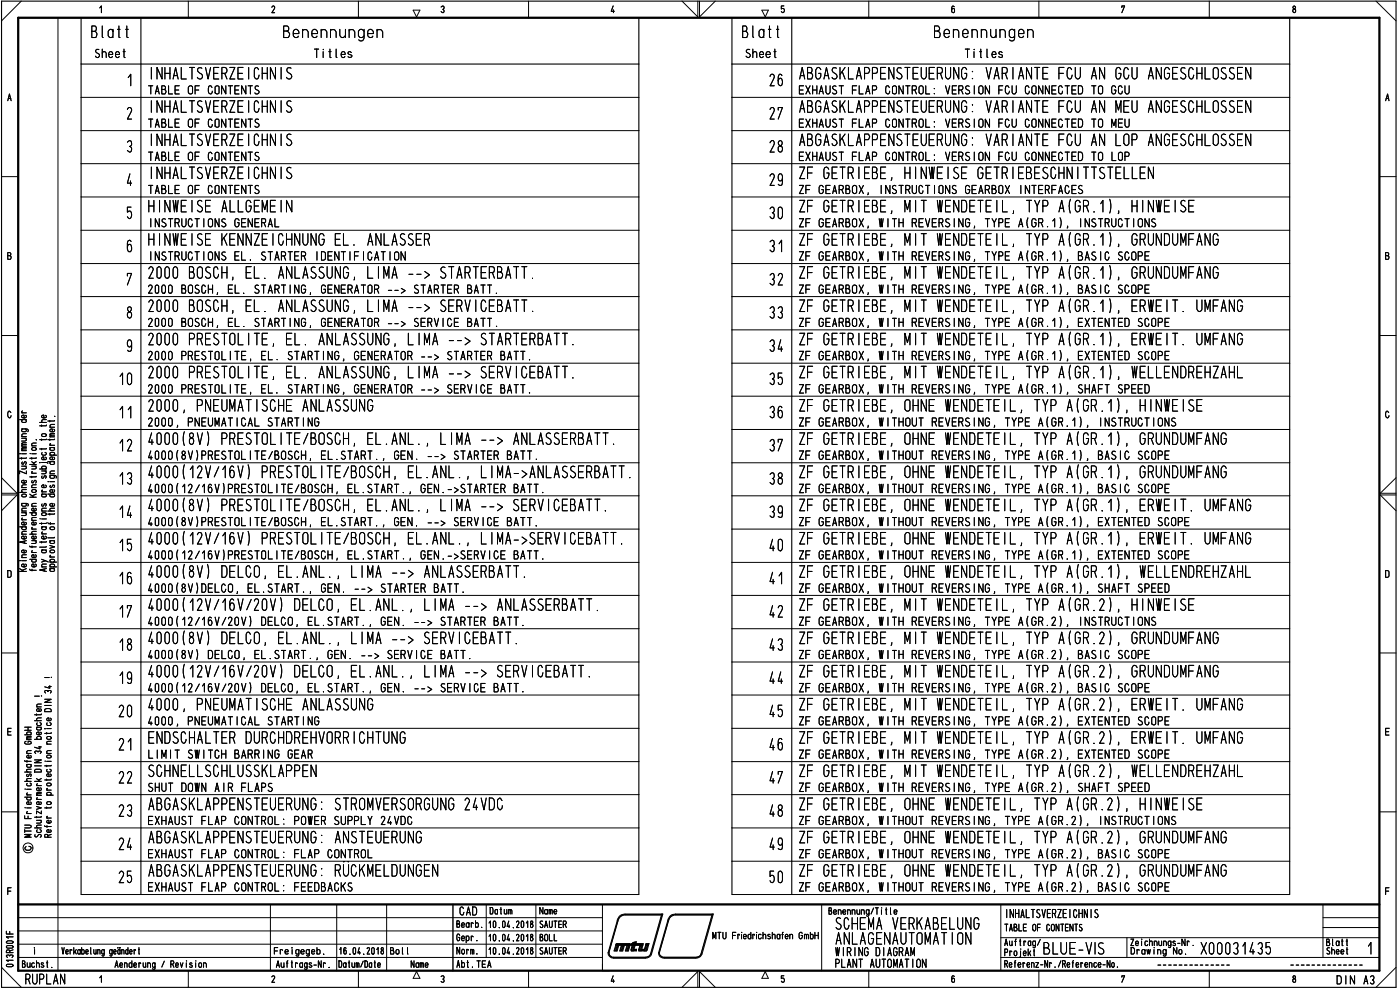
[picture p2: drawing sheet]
<svg xmlns="http://www.w3.org/2000/svg" width="420mm" height="297mm" viewBox="0 0 420 297" stroke-linecap="round" stroke-linejoin="round" font-family="sans-serif">
<defs><g id="words">
<g font-size="6.2">
<text x="205.5" y="5">\/</text>
<text x="204.8" y="296.1">/\</text>
</g>
<g font-size="5.3">
<text x="27.2" y="11.4">3lott</text>
<text x="84.7" y="11.4">3enennungen</text>
<text x="222.5" y="11.4">3lott</text>
<text x="280" y="11.4">3enennuncen</text>
<text x="46.6" y="23.9">\-ALTSV1U1 C-\ S</text>
<text x="230.7" y="23.9">26</text>
<text x="239.8" y="24">A3GASKLA331\ST1U1h\G: VAG A\T1 FGU A\ GCU A\G1SC-LOSS1\</text>
<text x="38.1" y="25.9">1</text>
<text x="37.8" y="35.9">2</text>
<text x="46.6" y="33.9">\-ALTSVEUE G-\ S</text>
<text x="239.8" y="33.9">A3GASKLADDE\STEUEh\G: VA</text>
<text x="305.5" y="33.9">A\TE FCU A\ IvEU A\GESC-LOSSE\</text>
<text x="37.8" y="45.8">3</text>
<text x="46.6" y="43.9">\-ALTSVEUE G-\ S</text>
<text x="230.7" y="45.8">28</text>
<text x="239.8" y="43.9">A3GASKLADDE\STEUEh\G: VA</text>
<text x="305.5" y="43.9">A\TE FGU A\ LO</text>
<text x="344.5" y="43.5">A\GESC-LOSSE\</text>
<text x="46.6" y="53.8">\-ALTSV1U1 C-\ S</text>
<text x="230.7" y="53.8">29</text>
<text x="239.5" y="53.8">ZF G=-H 131, - \II SI G=TE =3=SC-\ TTSTILL1\</text>
<text x="37.8" y="55.8">4</text>
<text x="37.7" y="65.8">5</text>
<text x="44.3" y="63.8">- \WE SE ALLGENE \</text>
<text x="230.6" y="63.8">30</text>
<text x="239.5" y="63.8">ZF GE-H 131, lv T WE\31TE L, TYD A(H.1), - \WE Si</text>
<text x="37.6" y="75.7">6</text>
<text x="44.3" y="73.7">- \WE Si KE\\ZE C-\U\G EL. A\LASSE</text>
<text x="230.7" y="75.7">31</text>
<text x="239.5" y="73.7">ZF GE-H 13E,</text>
<text x="271.7" y="73">V T WE\31TE L, TY3 A(G;.1), PU\3UvFA\G</text>
<text x="44.2" y="83.7">2000 30SC-, IL. A\LASSU\G, L vA --&gt; STAU13ATT.</text>
<text x="239.5" y="83.6">ZF G=-H 131, lv T W1\31T1 L, TY3 A(P.1), PU\33FA\G</text>
<text x="37.7" y="93.6">8</text>
<text x="44.2" y="93.6">2000 30SC-, IL. A\LASSU\G, L vA --&gt; SlU Cl3ATT.</text>
<text x="230.6" y="93.7">33</text>
<text x="239.5" y="93.7">ZF G=-H 131, lv T W1\31T1 L, TY3 A(P.1), 141 T. Ul\/FA\G</text>
<text x="37.7" y="105.6">9</text>
<text x="44.2" y="103.6">2000 DESTOL TE, EL. A\LASSU\G, L NA --&gt; STAUE3ATT.</text>
<text x="230.6" y="103.6">34</text>
<text x="239.5" y="103.6">ZF GE-3 13E, lv T WE\31TE L, TY3 A(H.1), ..</text>
<text x="339.4" y="103.6">EWE T. Ul\/FA\G</text>
<text x="35.5" y="113.5">10</text>
<text x="44.2" y="113.5">2000 D1STOL TI, IL. A\LASSU\G, L 4</text>
<text x="134.3" y="113.5">--&gt; SIU C13ATT.</text>
<text x="230.6" y="113.5">35</text>
<text x="239.5" y="113.5">ZF G=-H 131, lv T W1\31T1 L, TY3 A(H.1), ELL1\31I-ZA-L</text>
<text x="44.2" y="123.5">2000, 3\13AT SC-1 A\LASSU\G</text>
<text x="230.6" y="123.7">36</text>
<text x="239.5" y="123.7">ZF 0111 131, 0-\1 W1\31T1 L, TYD A(01.1), - \W1 S1</text>
<text x="35.5" y="135.5">12</text>
<text x="44.2" y="133.5">4000(8V) DESTOL TE/30SC-, EL.A\L., L NA --&gt; A\LASSE3ATT.</text>
<text x="230.6" y="133.6">37</text>
<text x="239.5" y="133.6">ZF GE-3 13E, 0-\E 11\31T= L, 7' A(H.1), HU\33FA\G</text>
<text x="35.5" y="143.5">13</text>
<text x="44.2" y="143.5">4000(12V/16V) DESTOL TE/30S0-, EL.A\L., L 4-&gt;A\LASSE3ATT.</text>
<text x="230.6" y="143.5">38</text>
<text x="239.5" y="143.5">ZF GE-R 131, 0-\E WE\DETE L, TYD A(01.1), PU\33FA\G</text>
<text x="35.5" y="155.4">14</text>
<text x="44.2" y="153.4">4000(8V) 3</text>
<text x="71" y="153.4">1STOL T1/30SC-, IL.A\L., L NA --&gt; SlU 013ATT.</text>
<text x="230.6" y="153.5">39</text>
<text x="239.5" y="153.5">ZF G1-H 131, 0-\1 W1\0111 L, TY3 A(P.1), 141 T. Ul\/FA\G</text>
<text x="35.5" y="163.4">15</text>
<text x="44.2" y="163.4">4000(12V/16V) DESTOL TE/30S0-, EL.A\L., L NA-&gt;SEV GE3ATT.</text>
<text x="230.6" y="163.4">40</text>
<text x="239.5" y="163.4">ZF GE-3 131, 0-\E 11\01T= L, TYD A(G;.1), 111 T. 3FA\G</text>
<text x="35.5" y="173.4">16</text>
<text x="44.2" y="173.4">4000(8V) 3ELCO, EL.A\L., L VA --&gt; A\LASSE3ATT.</text>
<text x="239.5" y="173.4">ZF GE-H 13E, 0-\E 11\01T= L, 7</text>
<text x="314.9" y="173.4">3 A(H.1), WELLE\FE-ZA-L</text>
<text x="230.6" y="175.3">41</text>
<text x="44.2" y="183.3">4000(12V/16V/20V) 31LCO, 1L.A\L., L NA --&gt; A\LASS13ATT.</text>
<text x="230.6" y="183.3">42</text>
<text x="239.5" y="183.3">ZF G1-H 131, lv T W1\0111 L, TY3 A(01.2), - \W1 SI</text>
<text x="35.5" y="195.3">18</text>
<text x="44.2" y="193.3">4000(8V) 3ELC0, EL.A\L., L NA --&gt; SEU CE3ATT.</text>
<text x="230.6" y="193.3">43</text>
<text x="239.5" y="193.3">ZF GE-H 131, lv T 11\01T= L, TYD A(01.2), PU\33FA\G</text>
<text x="35.5" y="203.3">19</text>
<text x="44.2" y="203.3">4000(12V/16V/20V) 3ELC0, EL.A\L., L VA --&gt; SEU GE3ATT.</text>
<text x="230.6" y="203.3">44</text>
<text x="239.5" y="203.3">ZF GE-H 13E, v T 11\01T= L, TY3 A(01.2), PU\3UvFA\G</text>
<text x="35.3" y="213.2">20</text>
<text x="44.2" y="213.2">4000, 3\13AT SC-1 A\LASSU\G</text>
<text x="230.6" y="213.1">45</text>
<text x="239.5" y="213.1">ZF G=-H 131, lv T W1\0111 L, TY3 A(01.2), I1 1 T. Ul\/FA\G</text>
<text x="35.4" y="225.2">21</text>
<text x="44.2" y="223.2">1\0SC-ALT1</text>
<text x="73.4" y="223.2">3UU-a1=-VO</text>
<text x="107.6" y="223.2">C-TU\G</text>
<text x="230.6" y="223.1">46</text>
<text x="239.5" y="223.1">ZF G1-H 131, lv T W1\0111 L, TY3 A(01.2), I1 1 T. Ul\/FA\G</text>
<text x="44.2" y="233.2">SG-\ELLSC-LUSSKLADDE\</text>
<text x="230.6" y="233.2">47</text>
<text x="239.5" y="233.2">ZF GE-3 13E, lv T 11\01T= L, TY3 A(01.2), WELLE\FE-ZA-L</text>
<text x="35.3" y="235.1">22</text>
<text x="35.3" y="243.2">23</text>
<text x="44.5" y="243.2">A3GASKLADDE\STEUEU\G: STUIdESOUU\G 24V00</text>
<text x="230.6" y="245.1">48</text>
<text x="239.5" y="243.2">ZF GE-R 131, 0-\E WE\DETE L, TYD A(P.2), - \WE SE</text>
<text x="35.3" y="255.1">24</text>
<text x="44.5" y="253.1">A3GASKLA331\ST1U11U\G: A\ST1U1h\G</text>
<text x="230.6" y="253.1">49</text>
<text x="239.5" y="253.1">ZF G=-H 131, 0-\1 W1\0111 L, TY3 A(01.2), G1U\33FA\G</text>
<text x="35.3" y="263.1">25</text>
<text x="44.5" y="263.1">A3GASKLADDE\STEUEh\G: hCKIvEL3U\GE\</text>
<text x="230.6" y="263.1">50</text>
<text x="239.5" y="263.1">ZF GE-3 131, 0-\E 11\01T= L, TYD A(01.2), Oh\33FA\O</text>
<text x="250.5" y="279">SC-1Id VRKA31LU\G</text>
<text x="250.7" y="283.5">A\LAG:\AUTOldT 0\</text>
<text x="301.4" y="283.5">Auftrag/</text>
<text x="360.3" y="286.4">Ä00031435</text>
</g>
<text font-size="4.6" x="7.5" y="295.4">RUPLAN</text>
<g font-size="3.9">
<text x="28.3" y="17.4">Sheet</text>
<text x="94.1" y="17.4">Titles</text>
<text x="223.5" y="17.4">Sheet</text>
<text x="289.4" y="17.4">Ti tles</text>
<text x="44.3" y="28.4">TABLE OF CONTENTS</text>
<text x="239.6" y="28.4">EXHAUST FLAP CONTROL: VERSION FCU CONNECTED TO GCU</text>
<text x="44.3" y="38.4">TABLE OF CONTENTS</text>
<text x="239.6" y="38.4">EXHAUST FLAP CONTROL: VERSION FCU CONNECTED TO MEU</text>
<text x="44.3" y="48.3">TABLE OF CONTENTS</text>
<text x="239.6" y="48.3">EXHAUST FLAP CONTROL: VERSION FCU CONNECTED TO LOP</text>
<text x="44.3" y="58.3">TABLE OF CONTENTS</text>
<text x="239.5" y="58.3">ZF GEARBOX, INSTRUCTIONS GEARBOX INTERFACES</text>
<text x="44.8" y="68.2">INSTRUCTIONS GENERAL</text>
<text x="239.5" y="68.2">ZF GEARBOX, WITH REVERSING, TYPE A(GR.1), INSTRUCTIONS</text>
<text x="44.8" y="78.2">INSTRUCTIONS EL. STARTER</text>
<text x="94.7" y="78.2">IDENTIFICATION</text>
<text x="239.5" y="78.2">ZF GEARBOX, WITH REVERSING, TYPE A(GR.1), BASIC SCOPE</text>
<text x="44.2" y="88.1">2000 BOSCH, EL. STARTING, GENERATOR --&gt; STARTER BATT.</text>
<text x="239.5" y="88.1">ZF GEARBOX, WITH REVERSING, TYPE A(GR.1), BASIC SCOPE</text>
<text x="44.2" y="98.1">2000 BOSCH, EL. STARTING, GENERATOR --&gt; SERVICE BATT.</text>
<text x="239.5" y="98.1">ZF GEARBOX, WITH REVERSING, TYPE A(GR.1), EXTENTED SCOPE</text>
<text x="44.2" y="108.1">2000 PRESTOLITE, EL. STARTING, GENERATOR --&gt; STARTER BATT.</text>
<text x="239.5" y="108.1">ZF GEARBOX, WITH REVERSING, TYPE A(GR.1), EXTENTED SCOPE</text>
<text x="44.2" y="118.1">2000 PRESTOLITE, EL. STARTING, GENERATOR --&gt; SERVICE BATT.</text>
<text x="239.5" y="118.1">ZF GEARBOX, WITH REVERSING, TYPE A(GR.1), SHAFT SPEED</text>
<text x="35.5" y="125.6">11</text>
<text x="44.2" y="128">2000, PNEUMATICAL STARTING</text>
<text x="239.5" y="128">ZF GEARBOX, WITHOUT REVERSING, TYPE A(GR.1), INSTRUCTIONS</text>
<text x="44.2" y="138">4000(8V)PRESTOLITE/BOSCH, EL.START., GEN. --&gt; STARTER BATT.</text>
<text x="239.5" y="138">ZF GEARBOX, WITHOUT REVERSING, TYPE A(GR.1), BASIC SCOPE</text>
<text x="44.2" y="148">4000(12/16V)PRESTOLITE/BOSCH, EL.START., GEN.-&gt;STARTER BATT.</text>
<text x="239.5" y="148">ZF GEARBOX, WITHOUT REVERSING, TYPE A(GR.1), BASIC SCOPE</text>
<text x="44.2" y="157.9">4000(8V)PRESTOLITE/BOSCH, EL.START., GEN. --&gt; SERVICE BATT.</text>
<text x="239.5" y="157.9">ZF GEARBOX, WITHOUT REVERSING, TYPE A(GR.1), EXTENTED SCOPE</text>
<text x="44.2" y="167.9">4000(12/16V)PRESTOLITE/BOSCH, EL.START., GEN.-&gt;SERVICE BATT.</text>
<text x="239.5" y="167.9">ZF GEARBOX, WITHOUT REVERSING, TYPE A(GR.1), EXTENTED SCOPE</text>
<text x="44.2" y="177.9">4000(8V)DELCO, EL.START., GEN. --&gt; STARTER BATT.</text>
<text x="239.5" y="177.9">ZF GEARBOX, WITHOUT REVERSING, TYPE A(GR.1), SHAFT SPEED</text>
<text x="44.2" y="187.8">4000(12/16V/20V) DELCO, EL.START., GEN. --&gt; STARTER BATT.</text>
<text x="239.5" y="187.8">ZF GEARBOX, WITH REVERSING, TYPE A(GR.2), INSTRUCTIONS</text>
<text x="44.2" y="197.8">4000(8V) DELCO, EL.START., GEN. --&gt; SERVICE BATT.</text>
<text x="239.5" y="197.8">ZF GEARBOX, WITH REVERSING, TYPE A(GR.2), BASIC SCOPE</text>
<text x="44.2" y="207.8">4000(12/16V/20V) DELCO, EL.START., GEN. --&gt; SERVICE BATT.</text>
<text x="239.5" y="207.8">ZF GEARBOX, WITH REVERSING, TYPE A(GR.2), BASIC SCOPE</text>
<text x="44.2" y="217.7">4000, PNEUMATICAL STARTING</text>
<text x="239.5" y="217.7">ZF GEARBOX, WITH REVERSING, TYPE A(GR.2), EXTENTED SCOPE</text>
<text x="44.4" y="227.7">LIMIT SWITCH BARRING GEAR</text>
<text x="239.5" y="227.7">ZF GEARBOX, WITH REVERSING, TYPE A(GR.2), EXTENTED SCOPE</text>
<text x="44.2" y="237.7">SHUT DOWN AIR FLAPS</text>
<text x="239.5" y="237.7">ZF GEARBOX, WITH REVERSING, TYPE A(GR.2), SHAFT SPEED</text>
<text x="44.3" y="247.6">EXHAUST FLAP CONTROL: POWER SUPPLY 24VDC</text>
<text x="239.5" y="247.6">ZF GEARBOX, WITHOUT REVERSING, TYPE A(GR.2), INSTRUCTIONS</text>
<text x="44.3" y="257.6">EXHAUST FLAP CONTROL: FLAP CONTROL</text>
<text x="239.5" y="257.6">ZF GEARBOX, WITHOUT REVERSING, TYPE A(GR.2), BASIC SCOPE</text>
<text x="44.3" y="267.5">EXHAUST FLAP CONTROL: FEEDBACKS</text>
<text x="239.5" y="267.5">ZF GEARBOX, WITHOUT REVERSING, TYPE A(GR.2), BASIC SCOPE</text>
<text x="137.8" y="274.7">CAD</text>
<text x="262.7" y="286.9">DIAGRAM</text>
<text x="250.4" y="290.4">PLANT AUTOMATION</text>
<text x="401" y="295.4">DIN A3</text>
</g>
<g font-size="3.2">
<text x="146.9" y="274.4">Datum</text>
<text x="161.9" y="274.4">Name</text>
<text x="248.5" y="274.5">Benennung/Title</text>
<text x="301.7" y="275.5">INHALTSVERZEICHNIS</text>
<text x="136.9" y="278.4">Bearb.</text>
<text x="146.4" y="278.4">10.04.2018</text>
<text x="161.8" y="278.4">SAUTER</text>
<text x="213.8" y="281.9">MTU Friedrichshafen GmbH</text>
<text x="301.3" y="279.5">TABLE OF CONTENTS</text>
<text x="10" y="286.4">1</text>
<text x="18.5" y="286.4">Verkabelung geändert</text>
<text x="82.1" y="286.4">Freigegeb.</text>
<text x="101.6" y="286.4">16.04.2018</text>
<text x="117" y="286.4">Bol l</text>
<text x="136.9" y="282.4">Oepr.</text>
<text x="137" y="286.4">Norm.</text>
<text x="146.4" y="282.4">10.04.2018</text>
<text x="146.4" y="286.4">10.04.2018</text>
<text x="161.8" y="286.4">SAUTER</text>
<text x="161.9" y="282.4">BOLL</text>
<text x="250.7" y="286.9">WIKING</text>
<text x="301.2" y="286.4">Projekt 3I_U.1-V S</text>
<text x="339.1" y="283.9">Zeichnungs-Nr. ,,</text>
<text x="339.2" y="286.4">DrawingNo.</text>
<text x="397.9" y="283.9">Blatt</text>
<text x="397.9" y="286.4">Sheet</text>
<text x="6.5" y="290.4">Buchst.</text>
<text x="34.4" y="290.4">Aenderung / Revision</text>
<text x="82.8" y="290.4">Auftrags-Nr.</text>
<text x="101.5" y="290.4">Datum/Date</text>
<text x="123.2" y="290.4">Name</text>
<text x="137" y="290.4">Abt.TEA</text>
<text x="301.3" y="290.4">Referenz-Nr./Reference-No.</text>
</g>
<g font-size="3.1">
<text x="8" y="171.6" transform="rotate(-90 8 171.6)">Keine Aenderung ohne Zustimmung der</text>
<text x="11" y="171.4" transform="rotate(-90 11 171.4)">federfuehrenden Konstruktion.</text>
<text x="14.1" y="171.6" transform="rotate(-90 14.1 171.6)">Any alterations are subiect to the</text>
<text x="16.5" y="171.6" transform="rotate(-90 16.5 171.6)">approval of the design department.</text>
<text x="9.5" y="251.4" transform="rotate(-90 9.5 251.4)">MTU Friedrichshafen GmbH</text>
<text x="12.5" y="251.4" transform="rotate(-90 12.5 251.4)">Schutzvermerk DIN 34 beachten</text>
<text x="15.5" y="251.4" transform="rotate(-90 15.5 251.4)">Rotor to protection notice DIN 34 !</text>
</g>
</g></defs>
<path d="M.5 .3h418.5v295.9h-418.5zM24.3 5.3v13.9h167.4v-13.9M42.3 5.3v13.9M219.7 5.3v13.9h167.4v-13.9M237.6 5.3v13.9" fill="none" stroke="#000" stroke-width=".34"/>
<path d="M5.5 5.3h408.5v286h-408.5zM5.5 271.4h408.5" fill="none" stroke="#000" stroke-width=".68"/>
<g fill="none" stroke="#000" stroke-width=".3">
<path d="M6.4 .3l-5.9 6M17.4 5.3v286M29.9 2.4l.5-.6v2M56.5 .3v5M81.6 2.2l.3-.4 .5 .2v.5l-.8 1.3h.8M107.6 .3v5M124 3h2l-1 2.1zM132.4 2.1a.47 .47 0 0 1 .7-.2 .47 .47 0 0 1 0 .7l-.2 .2a.49 .49 0 0 1 .3 .8 .49 .49 0 0 1-.8-.1M158.6 .3v5M184 1.8l-.6 1.6h1M184.1 3v.8M214.7 .3l-4.8 4.8"/>
<path d="M228.6 3h2l-.9 2.1zM235.2 1.8h-.7v.9l.6-.2a.59 .59 0 0 1 .3 .8 .59 .59 0 0 1-.7 .3l-.2-.1M260.7 .3v5M286.4 2l-.4-.2-.4 .5v1.2l.6 .3a.8 .8 0 0 0 0-1.3l-.5 .1-.1 .4M311.8 .3v5M336.7 2.3v-.5h.8l-.8 2M362.9 .3v5M388.2 1.9a.72 .72 0 0 0 .6 1.1l-.1 .6-.3 .2-.4-.3v-.5a.65 .65 0 0 0 .7-.5 .65 .65 0 0 0-.3-.7zM413 .3l6 6M2.3 30.2l.5-2 .5 2M2.5 29.5h.8M415.8 30.2l.6-2 .5 2"/>
<path d="M416 29.5h.8M.5 53h5M414 53h5M2.3 76.7l1 .2v.4l-.2 .5h-.8v-2l.9 .1v.6l-.3 .2M415.8 76.7l1 .2 .1 .4-.3 .5h-.8v-2l.9 .1v.6l-.3 .2M.5 100.7h5M414 100.7h5M3.3 123.8a.48 .48 0 0 0-.6-.4 .48 .48 0 0 0-.4 .6v.7l.4 .6h.4l.2-.6M416.8 123.8a.48 .48 0 0 0-.6-.4 .48 .48 0 0 0-.4 .6v.7l.4 .6h.4l.3-.6M.5 148.5h4.6l-4.6 4.7M.5 143.3l4.6 4.7h-4.6M419 148.5h-4.8l4.8 4.7"/>
<path d="M419 143.3l-4.8 4.7h4.8M2.3 171.2h.6l.4 .4v1.2l-.4 .4h-.6zM415.8 171.2h.6l.5 .4v1.2l-.5 .4h-.6zM.5 195.9h5M414 195.9h5M2.3 219.5h1M3.3 218.5h-1v2.1h1M10.4 208.9h1.4M415.8 219.5h1M416.9 218.5h-1.1v2.1h1.1M.5 243.6h5M414 243.6h5"/>
<path d="M1.9 279.4v.8h2M2.3 267.4h1M2.9 279.5v.7M3.3 266.4h-1v2M5.5 275.3h175.3M5.5 279.3h175.3M81.2 271.4v19.9M101 271.4v19.9M116 271.4v19.9M145.9 271.4v15.9M160.8 271.4v15.9M180.8 271.4v19.9"/>
<path d="M246.6 271.4v19.9M300.4 271.4v19.8M397 271.4v15.9M397 278.3h17M397 275.3h17M415.8 267.4h1M416.9 266.4h-1.1v2M.5 290.2l5.9 6M1.9 282.6l.4-.3h1.2l.4 .5-.3 .2h-1.4zM2 283.9l1.6-.2 .3 .4-.3 .4h-1.4l-.3-.4zM2.1 289.4l1.5-.1a.38 .38 0 0 1 .3 .4 .38 .38 0 0 1-.4 .4l-1.4-.1-.2-.3zM2.2 287.3l-.3-.4a.55 .55 0 0 1 .5-.4 .55 .55 0 0 1 .5 .4 .48 .48 0 0 1 .6-.4 .48 .48 0 0 1 .4 .5l-.3 .3"/>
<path d="M2.9 285.8v-.6a.55 .55 0 0 0-.5-.2 .55 .55 0 0 0-.5 .4v.4h2M3.9 288.1h-2l.6 .4M3.9 281.1h-2l.6 .4M3.9 285l-1 .3M5.5 287.3h175.3M5.5 283.3h175.3M29.9 293.4l.5-.6v1.9M56.5 291.3v4.9M81.6 293.1l.3-.3 .5 .1v.6l-.8 1.2h.8M107.6 291.3v4.9M125 291.5l1 2h-2zM132.4 293a.5 .5 0 0 1 .8 0 .5 .5 0 0 1-.3 .8 .49 .49 0 0 1 .3 .8 .49 .49 0 0 1-.8-.1"/>
<path d="M158.6 291.3v4.9M184 292.8l-.6 1.6h1M184.1 294v.7M209.9 291.5l4.8 4.7M229.7 291.5l.9 2h-2zM235.2 292.8h-.7v.8a.61 .61 0 0 1 .9 .4 .61 .61 0 0 1-.7 .7l-.2-.3M260.7 291.3v4.9M286.4 293l-.5-.2-.3 .5 .1 1.3h.7v-1l-.4-.1-.3 .1-.1 .4M300.4 287.3h113.6M300.4 281.3h113.6M311.8 291.3v4.9M336.7 293.2v-.4h.8l-.8 1.9"/>
<path d="M338.2 281.3v6M362.9 291.3v4.9M388.2 292.9a.72 .72 0 0 0 .6 1v.6l-.2 .2-.6-.2v-.6a.69 .69 0 0 0 .6-.4 .69 .69 0 0 0 0-.7zM419 290.2l-6 6"/>
<circle cx="8.4" cy="254.4" r="1.49"/>
</g>
<path d="M135.9 271.4v19.9" fill="none" stroke="#000" stroke-width=".42"/>
<path d="M10.4 208.9h1.4M12.5 208.9h.1" fill="none" stroke="#000" stroke-width=".3"/>
<g fill="none" stroke="#000" stroke-width=".3">
<path d="M24.3 39.2h167.4M24.3 29.2h167.4M219.7 39.2h167.4M219.7 29.2h167.4M231.1 32.9l.3-.6a.76 .76 0 0 1 .9 .4 .76 .76 0 0 1-.1 .9l-1.1 2.1h1.3M233.6 33v-.7h1.2l-1.2 3.4M300.8 31.9h1.1a.94 .94 0 0 0 .4-.9 .94 .94 0 0 0-.7-.8h-.8v3.5M301.7 31.9l.6 1.8M24.3 59.1h167.4M24.3 49.1h167.4M219.7 59.1h167.4M219.7 49.1h167.4"/>
<path d="M300.8 41.9l1.3-.2 .2-.6-.2-.7-1.3-.2v3.5M301.7 41.9l.6 1.8M339.7 41.9l1.4-.2 .1-.6-.1-.7-1.4-.2v3.5M24.3 69.1h167.4M24.3 79.1h167.4M127.4 71.8l1.3-.2 .2-.5-.2-.8-1.3-.2v3.5M128.3 71.8l.6 1.8M219.7 69.1h167.4M219.7 79.1h167.4M24.3 99h167.4M24.3 89h167.4M38.2 82.8v-.8h1.3l-1.3 3.5"/>
<path d="M219.7 99h167.4M219.7 89h167.4M231.1 82.5l.5-.4a.86 .86 0 0 1 .9 .8 .86 .86 0 0 1-.7 .9 .9 .9 0 0 1 .6 .9 .9 .9 0 0 1-.6 .8l-.7-.5M233.6 82.7a.7 .7 0 0 1 .9-.6 .7 .7 0 0 1 .2 1.1l-1.1 2.3h1.2M24.3 109h167.4M24.3 118.9h167.4M129.8 113.4l.8-3.5 .8 3.5M219.7 109h167.4M219.7 118.9h167.4M24.3 138.9h167.4M24.3 128.9h167.4M219.7 138.9h167.4"/>
<path d="M219.7 128.9h167.4M24.3 148.8h167.4M24.3 158.7h167.4M69 151.6h.8a.92 .92 0 0 0 .7-.9 .92 .92 0 0 0-.7-.9h-.8v3.4M219.7 148.8h167.4M219.7 158.7h167.4M24.3 168.7h167.4M24.3 178.6h167.4M219.7 168.7h167.4M219.7 178.6h167.4M313 169.8l.7 1.6 .8-1.6M24.3 188.6h167.4"/>
<path d="M24.3 198.6h167.4M36 182.7l.8-1v3.5M38.2 182.5v-.8h1.3l-1.3 3.5M219.7 188.6h167.4M219.7 198.6h167.4M232 183.8v1.4M233.6 182.4l.2-.5a.6 .6 0 0 1 .6-.2 .6 .6 0 0 1 .4 .5l-.1 .8-1.1 2.2h1.2M12.5 208.9h.1M24.3 218.5h167.4M24.3 208.5h167.4M219.7 218.5h167.4M219.7 208.5h167.4"/>
<path d="M232 213.7v1.4M234.7 211.6h-1.1v1.5l.4-.2a1.13 1.13 0 0 1 1 .9 1.13 1.13 0 0 1-.6 1.2h-.6l-.2-.5M24.3 238.4h167.4M24.3 228.5h167.4M69 221.3h.8a.92 .92 0 0 0 .7-.9 .92 .92 0 0 0-.7-.9h-.8v3.5M69.9 221.3l.6 1.7M100.6 221.3h.9a.92 .92 0 0 0 .7-.9 .92 .92 0 0 0-.7-.9h-.9v3.5M101.5 221.3l.7 1.7M103.1 221.3h.8a.92 .92 0 0 0 .7-.9 .92 .92 0 0 0-.7-.9h-.8v3.5M103.9 221.3l.7 1.7M219.7 238.4h167.4M219.7 228.5h167.4"/>
<path d="M232 223.6v1.4M234.7 221.9l-.3-.3a.74 .74 0 0 0-.8 .8v2.1a.64 .64 0 0 0 .4 .5 .64 .64 0 0 0 .7-.2l.1-.7-.1-1.1a.65 .65 0 0 0-.8-.1 .65 .65 0 0 0-.3 .7M8.7 253.9a.6 .6 0 0 1 .7 .6 .6 .6 0 0 1-.6 .6h-.8l-.4-.3-.1-.5 .3-.3M24.3 258.4h167.4M24.3 248.4h167.4M219.7 258.4h167.4M219.7 248.4h167.4M24.3 268.4h167.4M187.6 274.5l-1.2 .4-.6 .6-3 10.3M187.6 274.6h10.9M198.6 274.2l-3.4 12.1-.4 .6-1 .3h-10l-.8-.5-.2-1M198.8 274.4h-11.2l-1.3 .4-.8 1.1-2.8 9.9"/>
<path d="M198.8 274.2l-3.4 12.1-.5 .6-.8 .4h-10.3l-.9-.6-.2-1M202.7 274.5l-1.2 .4-.5 .6-3.1 10.3M202.7 274.6h11M213.7 274.2l-3.3 12.1-.5 .6-1 .3h-10l-.7-.5-.3-1M213.9 274.4h-11.2a2.28 2.28 0 0 0-2.2 2l-2.7 9.4M213.9 274.2l-3.5 12.1M219.7 268.4h167.4M180.8 289.3v2h2M182.5 285.8l3-10.4a2.01 2.01 0 0 1 2.1-1.2h11.3l-3.4 12.1a1.74 1.74 0 0 1-1.7 1.1M182.5 285.7a1.57 1.57 0 0 0 1.6 1.7M184.1 287.5h9.7M184.8 283.6h4.3"/>
<path d="M184.9 283.3l.1-.2h4l.2 .2M184.9 283.3l-.6 2h.9l.5-1.7M184.9 283.3h4.3M184.9 283.4h4.2M185 283.5h4.1M185 283.2h4.1M185 283.6l-.6 1.7M185.2 283.6l-.5 1.7M185.4 283.6l-.5 1.7M185.5 283.6l-.5 1.7M186.5 283.6l-.5 1.7h.9l.5-1.7M186.6 283.6l-.5 1.7"/>
<path d="M186.9 283.6l-.5 1.7M187.1 283.6l-.5 1.7M187.2 283.6l-.5 1.7M188.3 283.6l-.5 1.7M188.6 283.6l-.5 1.7M188.8 283.6l-.5 1.7M188.9 283.6l-.5 1.7M189.2 283.3l-.6 2h-.9l.5-1.7M189.4 283.3h3.5M189.4 283.5h3.5M189.4 283.4h3.5M189.5 283.2h3.5"/>
<path d="M189.9 283.6l-.5 1.6M189.9 283h.9M189.9 282.9h.9M190 282.8h.9M190 283.6l-.5 1.7M190.3 284.8h.8l-.1 .5h-1.6l.5-2.5 1.1-.3-.9 2.8M190.3 283.6l-.5 1.7M190.3 284.9h.7M190.3 285h.7M190.3 285.1h.7M190.3 285.2h.7M190.4 282.7h.5"/>
<path d="M190.5 283.6l-.6 1.7M192.1 283.6l-.4 1.7h2.2M192.2 283.6l-.5 1.6M192.3 283.6l-.5 1.7M192.5 285.2h.8M192.6 284.8h.8M192.6 284.9h.8M192.6 285h.7M192.6 285.1h.7M192.6 283.6l-.5 1.7M192.7 283.6l-.5 1.7M192.9 283.6l-.4 1.7"/>
<path d="M193 283.1h-3.5l-.1 .5h3.5M193.1 283.1l-.2 .5M193.8 283.6h.8M193.8 283.6l-.5 1.7M193.8 283.3h.8M193.8 283.5h.8M193.8 283.4h.8M193.8 283.1v.5M193.9 283.1h.9l-.2 .5M193.9 283.2h.9M194 283.6l-.5 1.7M194.3 283.6l-.5 1.7"/>
<path d="M194.4 283.6l-.5 1.7M194.6 283.6l-.3 1.4-.4 .3M197.7 285.8l3-10.4a2.01 2.01 0 0 1 2-1.2h11.4l-3.4 12.1a1.74 1.74 0 0 1-1.8 1.1M197.7 285.7l.2 1.2 .9 .5h.5M197.8 285.7l.3 1 .8 .6h10.4l.7-.4 .5-.6M199.3 287.5h9.6M313.3 284.4h.9a.99 .99 0 0 1 .8 .8 .99 .99 0 0 1-.5 1.1h-1.2v-3.5l1.1 .2a.83 .83 0 0 1-.2 1.4M316 282.8v3.5h1.5M318.4 282.8v2.7a1.05 1.05 0 0 0 1.2 .8l.5-.8v-2.7M322.8 282.8h-1.7v3.5h1.7M325.9 282.8l1 3.5 .7-3.5M328.6 282.8v3.5"/>
<path d="M331.1 283a.82 .82 0 0 0-1.2 .1 .82 .82 0 0 0 .2 1.2 1.1 1.1 0 0 1 1 .7 1.1 1.1 0 0 1-.2 1.2l-.8 .1-.5-.6M347.5 289.6h.9M349.1 289.6h.8M350.7 289.6h.8M352.3 289.6h.8M353.9 289.6h.8M355.5 289.6h.7M357.1 289.6h.7M358.6 289.6h.9M360.2 289.6h.8M361.8 289.6h.8M363.4 289.6h.8"/>
<path d="M365 289.6h.8M366.6 289.6h.7M368.2 289.6h.7M387.4 289.6h.8M389 289.6h.8M390.5 289.6h.9M392.1 289.6h.9M393.7 289.6h.8M395.4 289.6h.7M396.9 289.6h.8M398.5 289.6h.7M400.1 289.6h.8"/>
<path d="M401.7 289.6h.8M403.2 289.6h.9M404.8 289.6h.8M406.4 289.6h.8M408.1 289.6h.7M410.7 283.9l.7-1.1v3.5"/>
</g>
<path d="M24.3 19.2v249.2M42.3 19.2v249.2M191.7 19.2v249.2M219.7 19.2v249.2M237.6 19.2v249.2M387.1 19.2v249.2" fill="none" stroke="#000" stroke-width=".34"/>
<use href="#words"/>
</svg>
